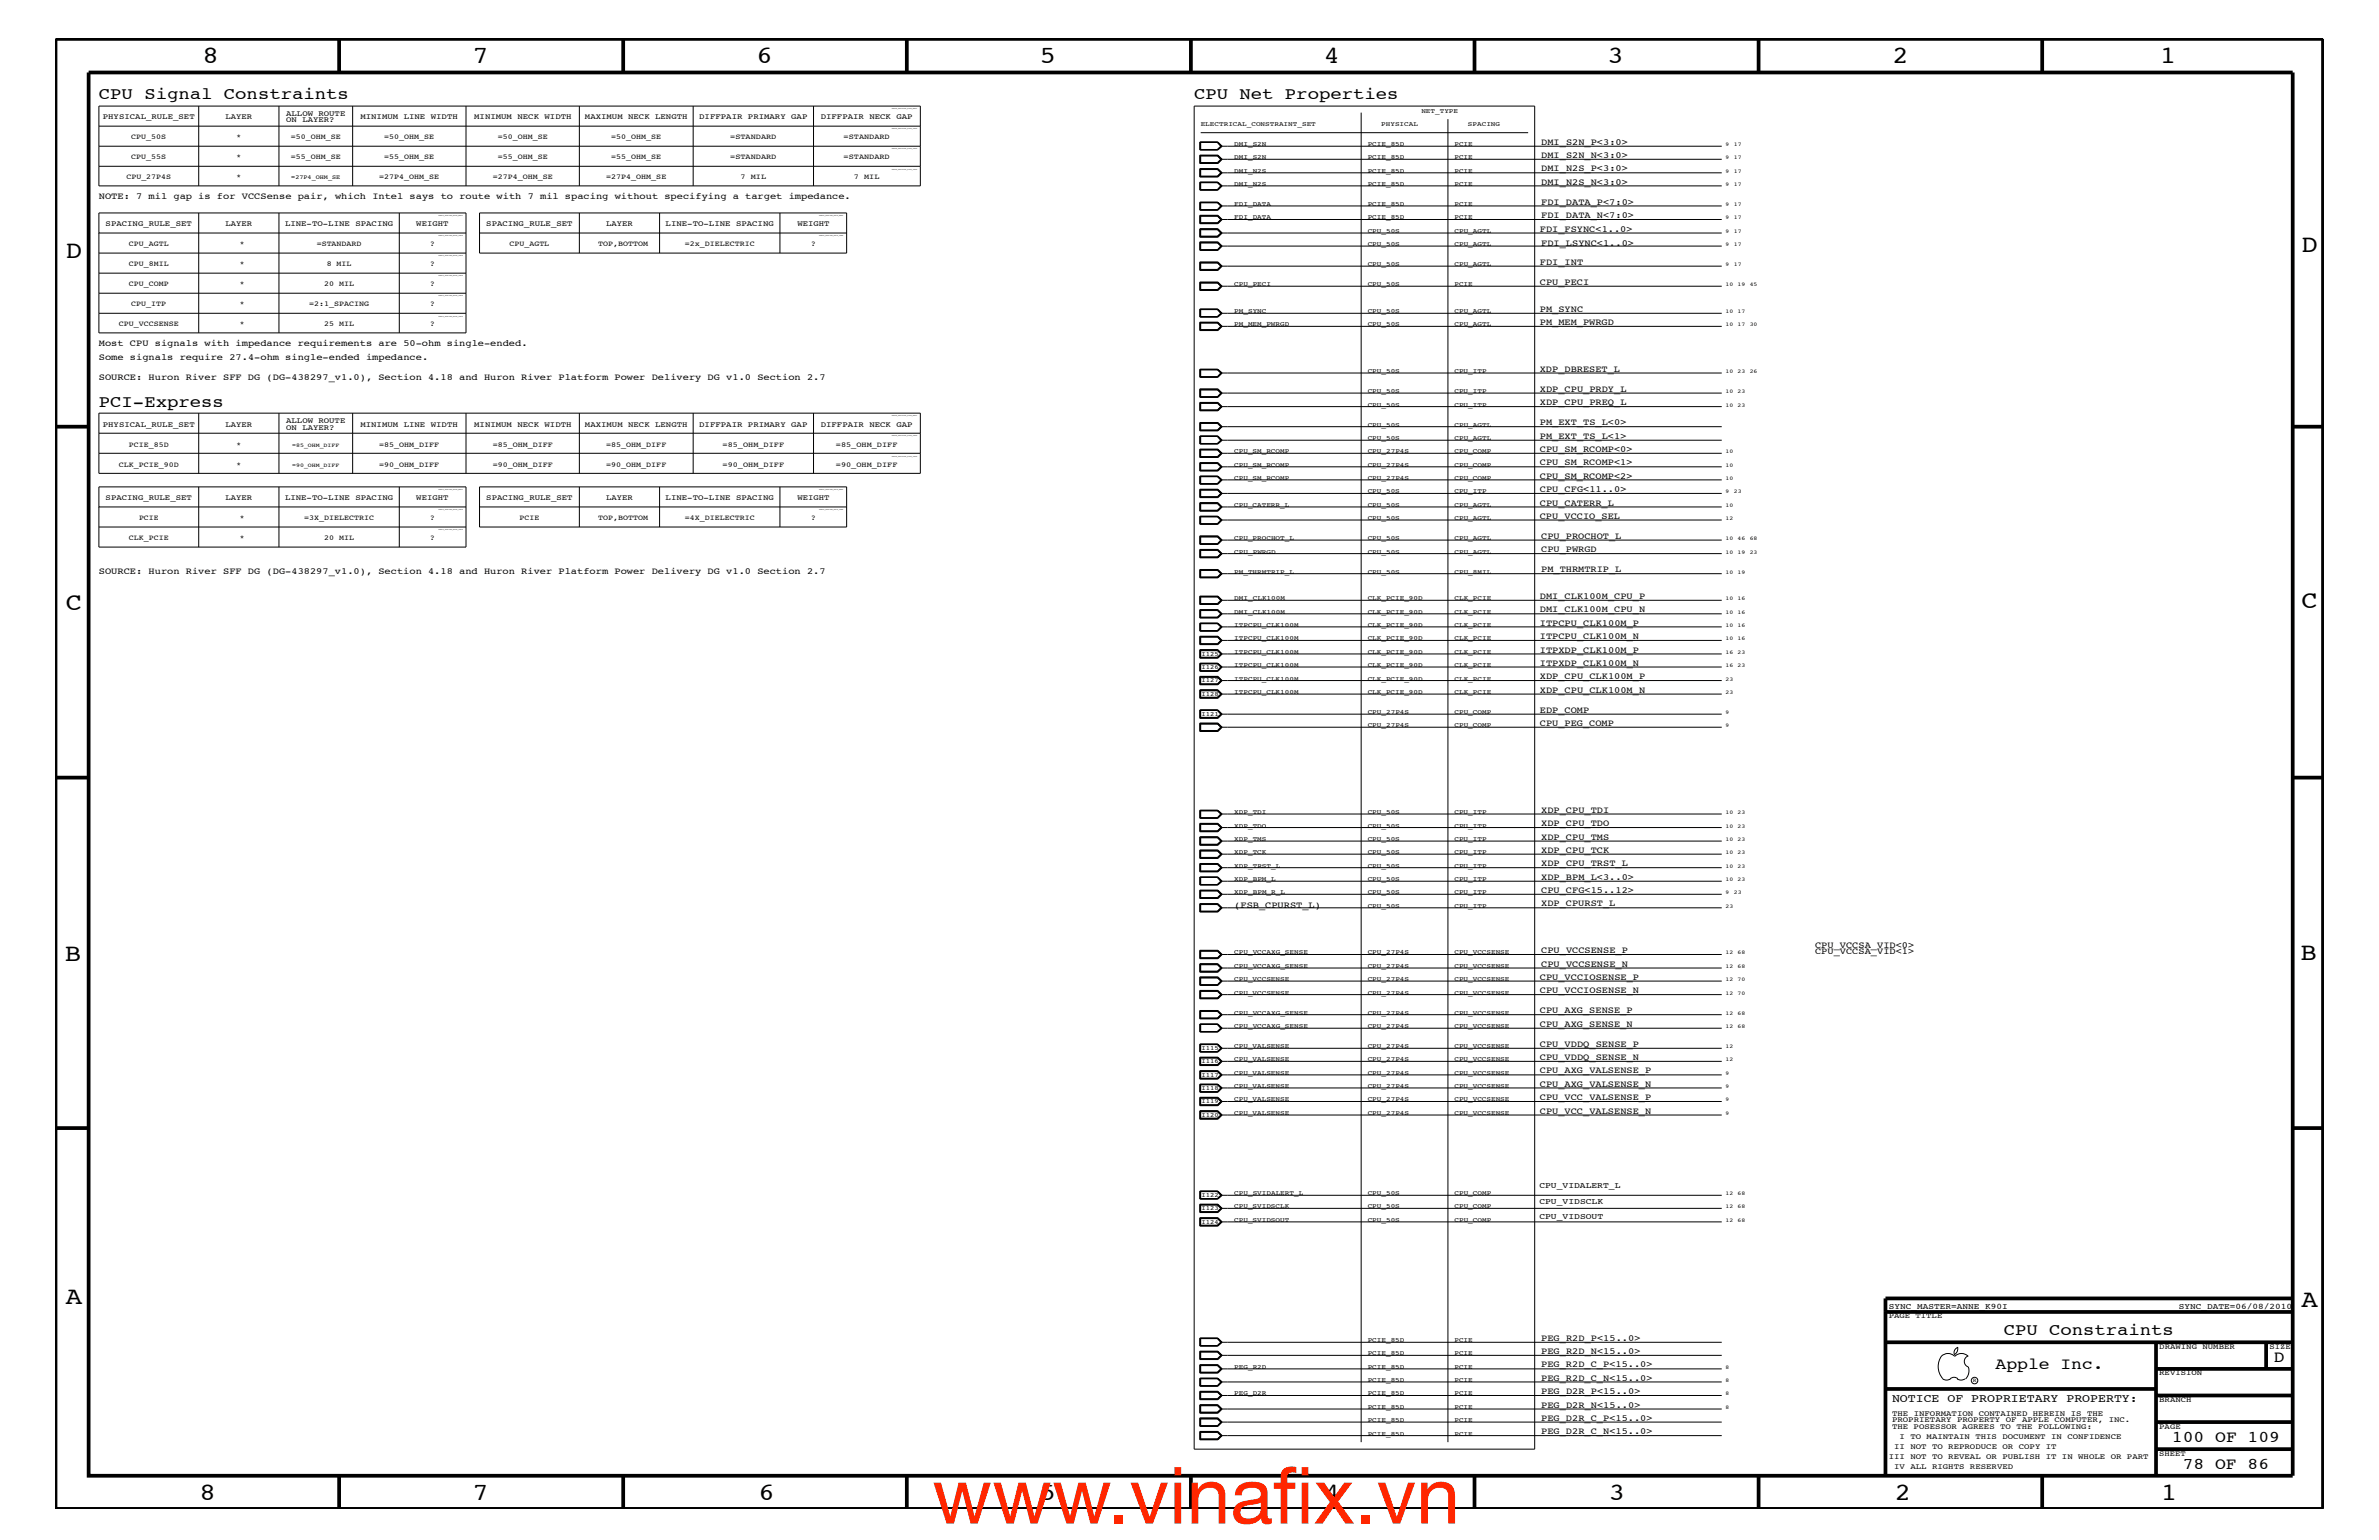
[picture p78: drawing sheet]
<svg xmlns="http://www.w3.org/2000/svg" width="432mm" height="279mm" viewBox="0 0 432 279" stroke-linecap="round" stroke-linejoin="round" font-family="sans-serif">
<defs><g id="words">
<g font-size="14.1" fill="#ff2600">
<text x="169.2" y="276.4">www.vinaf</text>
<text x="231" y="276.4">ix.vn</text>
</g>
<g font-size="4.5">
<text x="36.7" y="11.5">8</text>
<text x="85.8" y="11.5">7</text>
<text x="137.3" y="11.5">6</text>
<text x="188.7" y="11.5">5</text>
<text x="240.3" y="11.5">4</text>
<text x="291.8" y="11.5">3</text>
<text x="343.5" y="11.5">2</text>
<text x="392" y="11.5">1</text>
<text x="11.9" y="46.8">D</text>
<text x="417.7" y="45.7">D</text>
<text x="11.9" y="110.6">C</text>
<text x="417.7" y="110.3">C</text>
<text x="11.8" y="174.3">B</text>
<text x="417.6" y="174.2">B</text>
<text x="11.9" y="236.7">A</text>
<text x="417.7" y="237.1">A</text>
<text x="36.2" y="272.1">8</text>
<text x="85.8" y="272.1">7</text>
<text x="137.7" y="272.1">6</text>
<text x="188.7" y="272.1">5</text>
<text x="240.4" y="272.1">4</text>
<text x="292" y="272.1">3</text>
<text x="343.9" y="272.1">2</text>
<text x="392.2" y="272.1">1</text>
</g>
<g font-size="3">
<text x="17.9" y="18">CPU Signal Constraints</text>
<text x="216.7" y="18">CPU Net Properties</text>
<text x="17.9" y="73.8">PCI-Express</text>
<text x="363.7" y="242.3">CPU Constraints</text>
<text x="362.2" y="248.4">Apple Inc.</text>
<text x="412.7" y="247.1">D</text>
<text x="394.2" y="261.6">100 OF 109</text>
<text x="396.2" y="266.6">78 OF 86</text>
</g>
<text font-size="2.1" x="343.4" y="254.4">NOTICE OF PROPRIETARY PROPERTY:</text>
<g font-size="1.7">
<text x="279.7" y="28.6">DMI_S2N_N&lt;3:0&gt;</text>
<text x="279.7" y="26.3">DMI_S2N_P&lt;3:0&gt;</text>
<text x="279.7" y="33.6">DMI_N2S_N&lt;3:0&gt;</text>
<text x="279.7" y="31.1">DMI_N2S_P&lt;3:0&gt;</text>
<text x="17.9" y="36.2">NOTE: 7 mil gap is for VCCSense pair, which Intel says to route with 7 mil spacing without specifying a target impedance.</text>
<text x="279.7" y="37.2">FDI_DATA_P&lt;7:0&gt;</text>
<text x="279.7" y="39.6">FDI_DATA_N&lt;7:0&gt;</text>
<text x="279.5" y="42">FDI_FSYNC&lt;1..0&gt;</text>
<text x="279.7" y="44.6">FDI_LSYNC&lt;1..0&gt;</text>
<text x="279.5" y="51.7">CPU_PECI</text>
<text x="279.5" y="48">FDI_INT</text>
<text x="279.5" y="59">PM_MEM_PWRGD</text>
<text x="279.5" y="56.6">PM_SYNC</text>
<text x="17.9" y="62.9">Most CPU signals with impedance requirements are 50-ohm single-ended.</text>
<text x="17.9" y="65.3">Some signals require 27.4-ohm single-ended impedance.</text>
<text x="17.9" y="68.9">SOURCE: Huron River SFF DG (DG-438297_v1.0), Section 4.18 and Huron River Platform Power Delivery DG v1.0 Section 2.7</text>
<text x="279.5" y="71.1">XDP_CPU_PRDY_L</text>
<text x="279.5" y="67.5">XDP_DBRESET_L</text>
<text x="279.5" y="77.2">PM_EXT_TS_L&lt;0&gt;</text>
<text x="279.5" y="73.5">XDP_CPU_PREQ_L</text>
<text x="279.5" y="79.6">PM_EXT_TS_L&lt;1&gt;</text>
<text x="279.5" y="82">CPU_SM_RCOMP&lt;0&gt;</text>
<text x="279.5" y="89.3">CPU_CFG&lt;11..0&gt;</text>
<text x="279.5" y="86.9">CPU_SM_RCOMP&lt;2&gt;</text>
<text x="279.5" y="84.4">CPU_SM_RCOMP&lt;1&gt;</text>
<text x="279.5" y="94.2">CPU_VCCIO_SEL</text>
<text x="279.5" y="91.7">CPU_CATERR_L</text>
<text x="279.7" y="97.7">CPU_PROCHOT_L</text>
<text x="279.7" y="100.2">CPU_PWRGD</text>
<text x="17.9" y="104.1">SOURCE: Huron River SFF DG (DG-438297_v1.0), Section 4.18 and Huron River Platform Power Delivery DG v1.0 Section 2.7</text>
<text x="279.7" y="103.8">PM_THRMTRIP_L</text>
<text x="279.5" y="113.6">ITPCPU_CLK100M_P</text>
<text x="279.5" y="111.1">DMI_CLK100M_CPU_N</text>
<text x="279.5" y="108.7">DMI_CLK100M_CPU_P</text>
<text x="279.5" y="118.4">ITPXDP_CLK100M_P</text>
<text x="279.5" y="115.9">ITPCPU_CLK100M_N</text>
<text x="279.5" y="123.2">XDP_CPU_CLK100M_P</text>
<text x="279.5" y="120.8">ITPXDP_CLK100M_N</text>
<text x="279.5" y="125.7">XDP_CPU_CLK100M_N</text>
<text x="279.5" y="131.7">CPU_PEG_COMP</text>
<text x="279.5" y="129.3">EDP_COMP</text>
<text x="279.7" y="149.9">XDP_CPU_TDO</text>
<text x="279.7" y="147.5">XDP_CPU_TDI</text>
<text x="279.7" y="154.7">XDP_CPU_TCK</text>
<text x="279.7" y="152.3">XDP_CPU_TMS</text>
<text x="279.7" y="159.6">XDP_BPM_L&lt;3..0&gt;</text>
<text x="279.7" y="157.2">XDP_CPU_TRST_L</text>
<text x="279.7" y="162">CPU_CFG&lt;15..12&gt;</text>
<text x="224" y="164.7">(FSB_CPURST_L)</text>
<text x="279.7" y="164.5">XDP_CPURST_L</text>
<text x="279.7" y="172.9">CPU_VCCSENSE_P</text>
<text x="329.4" y="172">CPU_VCCSA_VID&lt;0&gt;</text>
<text x="329.4" y="173.2">CPU_VCCSA_VID&lt;1&gt;</text>
<text x="279.5" y="177.7">CPU_VCCIOSENSE_P</text>
<text x="279.7" y="175.4">CPU_VCCSENSE_N</text>
<text x="279.5" y="180.2">CPU_VCCIOSENSE_N</text>
<text x="279.5" y="183.8">CPU_AXG_SENSE_P</text>
<text x="279.5" y="186.3">CPU_AXG_SENSE_N</text>
<text x="279.5" y="189.9">CPU_VDDQ_SENSE_P</text>
<text x="279.5" y="192.3">CPU_VDDQ_SENSE_N</text>
<text x="279.5" y="197.2">CPU_AXG_VALSENSE_N</text>
<text x="279.5" y="194.8">CPU_AXG_VALSENSE_P</text>
<text x="279.5" y="202">CPU_VCC_VALSENSE_N</text>
<text x="279.5" y="199.6">CPU_VCC_VALSENSE_P</text>
<text x="279.7" y="243.3">PEG_R2D_P&lt;15..0&gt;</text>
<text x="279.7" y="245.6">PEG_R2D_N&lt;15..0&gt;</text>
<text x="279.7" y="250.6">PEG_R2D_C_N&lt;15..0&gt;</text>
<text x="279.7" y="248.1">PEG_R2D_C_P&lt;15..0&gt;</text>
<text x="279.7" y="257.8">PEG_D2R_C_P&lt;15..0&gt;</text>
<text x="279.7" y="252.9">PEG_D2R_P&lt;15..0&gt;</text>
<text x="279.7" y="255.4">PEG_D2R_N&lt;15..0&gt;</text>
<text x="279.7" y="260.2">PEG_D2R_C_N&lt;15..0&gt;</text>
</g>
<g font-size="1.5">
<text x="279.4" y="215.6">CPU_VIDALERT_L</text>
<text x="279.4" y="221.2">CPU_VIDSOUT</text>
<text x="279.4" y="218.5">CPU_VIDSCLK</text>
<text x="342.8" y="237.4">SYNC_MASTER=ANNE_K90I</text>
<text x="395.5" y="237.4">SYNC_DATE=06/08/2010</text>
</g>
<g font-size="1.4">
<text x="18.7" y="21.6">PHYSICAL_RULE_SET</text>
<text x="40.9" y="21.6">LAYER</text>
<text x="51.9" y="21">ALLOW ROUTE</text>
<text x="51.9" y="22.2">ON LAYER?</text>
<text x="65.4" y="21.6">MINIMUM LINE WIDTH</text>
<text x="86.1" y="21.6">MINIMUM NECK WIDTH</text>
<text x="106.2" y="21.6">MAXIMUM NECK LENGTH</text>
<text x="126.9" y="21.6">DIFFPAIR PRIMARY GAP</text>
<text x="149" y="21.6">DIFFPAIR NECK GAP</text>
<text x="23.8" y="28.9">CPU_55S</text>
<text x="23.8" y="25.3">CPU_50S</text>
<text x="42.9" y="28.9">*</text>
<text x="42.9" y="25.3">*</text>
<text x="52.8" y="28.9">=55_OHM_SE</text>
<text x="52.8" y="25.3">=50_OHM_SE</text>
<text x="69.7" y="28.9">=55_OHM_SE</text>
<text x="69.7" y="25.3">=50_OHM_SE</text>
<text x="90.4" y="28.9">=55_OHM_SE</text>
<text x="90.4" y="25.3">=50_OHM_SE</text>
<text x="111" y="28.9">=55_OHM_SE</text>
<text x="111" y="25.3">=50_OHM_SE</text>
<text x="132.5" y="28.9">=STANDARD</text>
<text x="132.5" y="25.3">=STANDARD</text>
<text x="153.1" y="28.9">=STANDARD</text>
<text x="153.1" y="25.3">=STANDARD</text>
<text x="22.9" y="32.5">CPU_27P4S</text>
<text x="42.9" y="32.5">*</text>
<text x="68.8" y="32.5">=27P4_OHM_SE</text>
<text x="89.5" y="32.5">=27P4_OHM_SE</text>
<text x="110" y="32.5">=27P4_OHM_SE</text>
<text x="134.4" y="32.5">7 MIL</text>
<text x="155" y="32.5">7 MIL</text>
<text x="19.2" y="41">SPACING_RULE_SET</text>
<text x="40.9" y="41">LAYER</text>
<text x="51.7" y="41">LINE-TO-LINE SPACING</text>
<text x="75.6" y="41">WEIGHT</text>
<text x="88.3" y="41">SPACING_RULE_SET</text>
<text x="110" y="41">LAYER</text>
<text x="120.8" y="41">LINE-TO-LINE SPACING</text>
<text x="144.7" y="41">WEIGHT</text>
<text x="23.4" y="44.6">CPU_AGTL</text>
<text x="43.5" y="44.6">*</text>
<text x="57.5" y="44.6">=STANDARD</text>
<text x="78.1" y="44.6">?</text>
<text x="92.5" y="44.6">CPU_AGTL</text>
<text x="108.6" y="44.6">TOP,BOTTOM</text>
<text x="124.3" y="44.6">=2x_DIELECTRIC</text>
<text x="147.2" y="44.6">?</text>
<text x="23.4" y="51.9">CPU_COMP</text>
<text x="23.4" y="48.3">CPU_8MIL</text>
<text x="43.5" y="51.9">*</text>
<text x="43.5" y="48.3">*</text>
<text x="58.8" y="51.9">20 MIL</text>
<text x="59.3" y="48.3">8 MIL</text>
<text x="78.1" y="51.9">?</text>
<text x="78.1" y="48.3">?</text>
<text x="21.5" y="59.2">CPU_VCCSENSE</text>
<text x="23.8" y="55.6">CPU_ITP</text>
<text x="43.5" y="59.2">*</text>
<text x="43.5" y="55.6">*</text>
<text x="56.1" y="55.6">=2:1_SPACING</text>
<text x="58.8" y="59.2">25 MIL</text>
<text x="78.1" y="59.2">?</text>
<text x="78.1" y="55.6">?</text>
<text x="18.7" y="77.4">PHYSICAL_RULE_SET</text>
<text x="40.9" y="77.4">LAYER</text>
<text x="51.9" y="76.8">ALLOW ROUTE</text>
<text x="65.4" y="77.4">MINIMUM LINE WIDTH</text>
<text x="86.1" y="77.4">MINIMUM NECK WIDTH</text>
<text x="106.2" y="77.4">MAXIMUM NECK LENGTH</text>
<text x="126.9" y="77.4">DIFFPAIR PRIMARY GAP</text>
<text x="149" y="77.4">DIFFPAIR NECK GAP</text>
<text x="23.4" y="81.1">PCIE_85D</text>
<text x="42.9" y="81.1">*</text>
<text x="51.9" y="78">ON LAYER?</text>
<text x="68.8" y="81.1">=85_OHM_DIFF</text>
<text x="89.5" y="81.1">=85_OHM_DIFF</text>
<text x="110" y="81.1">=85_OHM_DIFF</text>
<text x="131.1" y="81.1">=85_OHM_DIFF</text>
<text x="151.7" y="81.1">=85_OHM_DIFF</text>
<text x="21.5" y="84.7">CLK_PCIE_90D</text>
<text x="42.9" y="84.7">*</text>
<text x="68.8" y="84.7">=90_OHM_DIFF</text>
<text x="89.5" y="84.7">=90_OHM_DIFF</text>
<text x="110" y="84.7">=90_OHM_DIFF</text>
<text x="131.1" y="84.7">=90_OHM_DIFF</text>
<text x="151.7" y="84.7">=90_OHM_DIFF</text>
<text x="19.2" y="90.7">SPACING_RULE_SET</text>
<text x="25.2" y="94.3">PCIE</text>
<text x="40.9" y="90.7">LAYER</text>
<text x="43.5" y="94.3">*</text>
<text x="51.7" y="90.7">LINE-TO-LINE SPACING</text>
<text x="55.2" y="94.3">=3X_DIELECTRIC</text>
<text x="75.6" y="90.7">WEIGHT</text>
<text x="78.1" y="94.3">?</text>
<text x="88.3" y="90.7">SPACING_RULE_SET</text>
<text x="94.3" y="94.3">PCIE</text>
<text x="108.6" y="94.3">TOP,BOTTOM</text>
<text x="110" y="90.7">LAYER</text>
<text x="120.8" y="90.7">LINE-TO-LINE SPACING</text>
<text x="124.3" y="94.3">=4X_DIELECTRIC</text>
<text x="144.7" y="90.7">WEIGHT</text>
<text x="147.2" y="94.3">?</text>
<text x="23.4" y="98">CLK_PCIE</text>
<text x="43.5" y="98">*</text>
<text x="58.8" y="98">20 MIL</text>
<text x="78.1" y="98">?</text>
<text x="342.8" y="239.2">PAGE TITLE</text>
<text x="391.9" y="244.7">DRAWING NUMBER</text>
<text x="411.9" y="244.7">SIZE</text>
<text x="391.9" y="249.5">REVISION</text>
<text x="343.4" y="256.8">THE INFORMATION CONTAINED HEREIN IS THE</text>
<text x="391.9" y="254.4">BRANCH</text>
<text x="343.4" y="259.3">THE POSESSOR AGREES TO THE FOLLOWING:</text>
<text x="343.4" y="258">PROPRIETARY PROPERTY OF APPLE COMPUTER, INC.</text>
<text x="343.8" y="262.9">II NOT TO REPRODUCE OR COPY IT</text>
<text x="344.8" y="261.1">I TO MAINTAIN THIS DOCUMENT IN CONFIDENCE</text>
<text x="391.9" y="259.3">PAGE</text>
<text x="342.8" y="264.7">III NOT TO REVEAL OR PUBLISH IT IN WHOLE OR PART</text>
<text x="343.8" y="266.6">IV ALL RIGHTS RESERVED</text>
<text x="391.9" y="264.1">SHEET</text>
</g>
<g font-size="1.2">
<text x="217.9" y="22.9">ELECTRICAL_CONSTRAINT_SET</text>
<text x="250.7" y="22.9">PHYSICAL</text>
<text x="258" y="20.4">NET_TYPE</text>
<text x="266.4" y="22.9">SPACING</text>
<text x="224" y="28.9">DMI_S2N</text>
<text x="224" y="26.5">DMI_S2N</text>
<text x="248.2" y="28.9">PCIE_85D</text>
<text x="248.2" y="26.5">PCIE_85D</text>
<text x="264" y="28.9">PCIE</text>
<text x="264" y="26.5">PCIE</text>
<text x="224" y="33.7">DMI_N2S</text>
<text x="224" y="31.4">DMI_N2S</text>
<text x="248.2" y="33.7">PCIE_85D</text>
<text x="248.2" y="31.4">PCIE_85D</text>
<text x="264" y="33.7">PCIE</text>
<text x="264" y="31.4">PCIE</text>
<text x="224" y="37.4">FDI_DATA</text>
<text x="224" y="39.8">FDI_DATA</text>
<text x="248.2" y="37.4">PCIE_85D</text>
<text x="248.2" y="39.8">PCIE_85D</text>
<text x="264" y="37.4">PCIE</text>
<text x="264" y="39.8">PCIE</text>
<text x="248.2" y="44.6">CPU_50S</text>
<text x="248.2" y="42.3">CPU_50S</text>
<text x="264" y="44.6">CPU_AGTL</text>
<text x="264" y="42.3">CPU_AGTL</text>
<text x="224" y="51.9">CPU_PECI</text>
<text x="248.2" y="51.9">CPU_50S</text>
<text x="248.2" y="48.3">CPU_50S</text>
<text x="264" y="51.9">PCIE</text>
<text x="264" y="48.3">CPU_AGTL</text>
<text x="224" y="56.8">PM_SYNC</text>
<text x="224" y="59.2">PM_MEM_PWRGD</text>
<text x="248.2" y="59.2">CPU_50S</text>
<text x="248.2" y="56.8">CPU_50S</text>
<text x="264" y="59.2">CPU_AGTL</text>
<text x="264" y="56.8">CPU_AGTL</text>
<text x="248.2" y="67.7">CPU_50S</text>
<text x="248.2" y="71.3">CPU_50S</text>
<text x="264" y="67.7">CPU_ITP</text>
<text x="264" y="71.3">CPU_ITP</text>
<text x="248.2" y="77.4">CPU_50S</text>
<text x="248.2" y="73.8">CPU_50S</text>
<text x="264" y="77.4">CPU_AGTL</text>
<text x="264" y="73.8">CPU_ITP</text>
<text x="224" y="82.2">CPU_SM_RCOMP</text>
<text x="248.2" y="79.9">CPU_50S</text>
<text x="248.2" y="82.2">CPU_27P4S</text>
<text x="264" y="79.9">CPU_AGTL</text>
<text x="264" y="82.2">CPU_COMP</text>
<text x="224" y="87.1">CPU_SM_RCOMP</text>
<text x="224" y="84.7">CPU_SM_RCOMP</text>
<text x="248.2" y="89.5">CPU_50S</text>
<text x="248.2" y="87.1">CPU_27P4S</text>
<text x="248.2" y="84.7">CPU_27P4S</text>
<text x="264" y="89.5">CPU_ITP</text>
<text x="264" y="87.1">CPU_COMP</text>
<text x="264" y="84.7">CPU_COMP</text>
<text x="224" y="92">CPU_CATERR_L</text>
<text x="248.2" y="94.3">CPU_50S</text>
<text x="248.2" y="92">CPU_50S</text>
<text x="264" y="94.3">CPU_AGTL</text>
<text x="264" y="92">CPU_AGTL</text>
<text x="224" y="98">CPU_PROCHOT_L</text>
<text x="224" y="100.4">CPU_PWRGD</text>
<text x="248.2" y="98">CPU_50S</text>
<text x="248.2" y="100.4">CPU_50S</text>
<text x="264" y="98">CPU_AGTL</text>
<text x="264" y="100.4">CPU_AGTL</text>
<text x="224" y="104.1">PM_THRMTRIP_L</text>
<text x="248.2" y="104.1">CPU_50S</text>
<text x="264" y="104.1">CPU_8MIL</text>
<text x="224" y="113.7">ITPCPU_CLK100M</text>
<text x="224" y="111.4">DMI_CLK100M</text>
<text x="224" y="108.9">DMI_CLK100M</text>
<text x="248.2" y="113.7">CLK_PCIE_90D</text>
<text x="248.2" y="111.4">CLK_PCIE_90D</text>
<text x="248.2" y="108.9">CLK_PCIE_90D</text>
<text x="264" y="113.7">CLK_PCIE</text>
<text x="264" y="111.4">CLK_PCIE</text>
<text x="264" y="108.9">CLK_PCIE</text>
<text x="218.1" y="119">I125</text>
<text x="224" y="118.6">ITPCPU_CLK100M</text>
<text x="224" y="116.2">ITPCPU_CLK100M</text>
<text x="248.2" y="118.6">CLK_PCIE_90D</text>
<text x="248.2" y="116.2">CLK_PCIE_90D</text>
<text x="264" y="118.6">CLK_PCIE</text>
<text x="264" y="116.2">CLK_PCIE</text>
<text x="218.1" y="121.4">I126</text>
<text x="218.1" y="123.8">I127</text>
<text x="224" y="123.5">ITPCPU_CLK100M</text>
<text x="224" y="121">ITPCPU_CLK100M</text>
<text x="224" y="125.9">ITPCPU_CLK100M</text>
<text x="248.2" y="123.5">CLK_PCIE_90D</text>
<text x="248.2" y="121">CLK_PCIE_90D</text>
<text x="248.2" y="125.9">CLK_PCIE_90D</text>
<text x="264" y="123.5">CLK_PCIE</text>
<text x="264" y="121">CLK_PCIE</text>
<text x="264" y="125.9">CLK_PCIE</text>
<text x="218.1" y="129.9">I121</text>
<text x="218.1" y="126.3">I128</text>
<text x="248.2" y="131.9">CPU_27P4S</text>
<text x="248.2" y="129.6">CPU_27P4S</text>
<text x="264" y="129.6">CPU_COMP</text>
<text x="264" y="131.9">CPU_COMP</text>
<text x="224" y="147.7">XDP_TDI</text>
<text x="248.2" y="147.7">CPU_50S</text>
<text x="264" y="147.7">CPU_ITP</text>
<text x="224" y="150.1">XDP_TDO</text>
<text x="224" y="155">XDP_TCK</text>
<text x="224" y="152.6">XDP_TMS</text>
<text x="248.2" y="150.1">CPU_50S</text>
<text x="248.2" y="155">CPU_50S</text>
<text x="248.2" y="152.6">CPU_50S</text>
<text x="264" y="155">CPU_ITP</text>
<text x="264" y="150.1">CPU_ITP</text>
<text x="264" y="152.6">CPU_ITP</text>
<text x="224" y="159.9">XDP_BPM_L</text>
<text x="224" y="157.4">XDP_TRST_L</text>
<text x="248.2" y="159.9">CPU_50S</text>
<text x="248.2" y="157.4">CPU_50S</text>
<text x="264" y="159.9">CPU_ITP</text>
<text x="264" y="157.4">CPU_ITP</text>
<text x="224" y="162.2">XDP_BPM_R_L</text>
<text x="248.2" y="162.2">CPU_50S</text>
<text x="248.2" y="164.7">CPU_50S</text>
<text x="264" y="164.7">CPU_ITP</text>
<text x="264" y="162.2">CPU_ITP</text>
<text x="224" y="173.2">CPU_VCCAXG_SENSE</text>
<text x="248.2" y="173.2">CPU_27P4S</text>
<text x="264" y="173.2">CPU_VCCSENSE</text>
<text x="224" y="175.6">CPU_VCCAXG_SENSE</text>
<text x="224" y="178">CPU_VCCSENSE</text>
<text x="248.2" y="175.6">CPU_27P4S</text>
<text x="248.2" y="178">CPU_27P4S</text>
<text x="264" y="175.6">CPU_VCCSENSE</text>
<text x="264" y="178">CPU_VCCSENSE</text>
<text x="224" y="180.5">CPU_VCCSENSE</text>
<text x="224" y="184.1">CPU_VCCAXG_SENSE</text>
<text x="248.2" y="180.5">CPU_27P4S</text>
<text x="248.2" y="184.1">CPU_27P4S</text>
<text x="264" y="180.5">CPU_VCCSENSE</text>
<text x="264" y="184.1">CPU_VCCSENSE</text>
<text x="218.1" y="190.5">I115</text>
<text x="224" y="186.5">CPU_VCCAXG_SENSE</text>
<text x="224" y="190.2">CPU_VALSENSE</text>
<text x="248.2" y="186.5">CPU_27P4S</text>
<text x="248.2" y="190.2">CPU_27P4S</text>
<text x="264" y="186.5">CPU_VCCSENSE</text>
<text x="264" y="190.2">CPU_VCCSENSE</text>
<text x="218.1" y="192.9">I116</text>
<text x="218.1" y="195.4">I117</text>
<text x="218.1" y="197.8">I118</text>
<text x="224" y="197.4">CPU_VALSENSE</text>
<text x="224" y="195">CPU_VALSENSE</text>
<text x="224" y="192.6">CPU_VALSENSE</text>
<text x="248.2" y="192.6">CPU_27P4S</text>
<text x="248.2" y="197.4">CPU_27P4S</text>
<text x="248.2" y="195">CPU_27P4S</text>
<text x="264" y="192.6">CPU_VCCSENSE</text>
<text x="264" y="197.4">CPU_VCCSENSE</text>
<text x="264" y="195">CPU_VCCSENSE</text>
<text x="218.1" y="200.2">I119</text>
<text x="218.1" y="202.6">I120</text>
<text x="224" y="202.3">CPU_VALSENSE</text>
<text x="224" y="199.8">CPU_VALSENSE</text>
<text x="248.2" y="202.3">CPU_27P4S</text>
<text x="248.2" y="199.8">CPU_27P4S</text>
<text x="264" y="202.3">CPU_VCCSENSE</text>
<text x="264" y="199.8">CPU_VCCSENSE</text>
<text x="218.1" y="217.2">I122</text>
<text x="218.1" y="219.6">I123</text>
<text x="224" y="221.7">CPU_SVIDSOUT</text>
<text x="224" y="219.2">CPU_SVIDSCLK</text>
<text x="224" y="216.9">CPU_SVIDALERT_L</text>
<text x="248.2" y="221.7">CPU_50S</text>
<text x="248.2" y="219.2">CPU_50S</text>
<text x="248.2" y="216.9">CPU_50S</text>
<text x="264" y="221.7">CPU_COMP</text>
<text x="264" y="219.2">CPU_COMP</text>
<text x="264" y="216.9">CPU_COMP</text>
<text x="218.1" y="222">I124</text>
<text x="248.2" y="243.5">PCIE_85D</text>
<text x="248.2" y="245.9">PCIE_85D</text>
<text x="264" y="243.5">PCIE</text>
<text x="264" y="245.9">PCIE</text>
<text x="224" y="248.4">PEG_R2D</text>
<text x="248.2" y="250.7">PCIE_85D</text>
<text x="248.2" y="248.4">PCIE_85D</text>
<text x="264" y="250.7">PCIE</text>
<text x="264" y="248.4">PCIE</text>
<text x="224" y="253.2">PEG_D2R</text>
<text x="248.2" y="253.2">PCIE_85D</text>
<text x="248.2" y="255.6">PCIE_85D</text>
<text x="264" y="253.2">PCIE</text>
<text x="264" y="255.6">PCIE</text>
<text x="248.2" y="260.5">PCIE_85D</text>
<text x="248.2" y="258">PCIE_85D</text>
<text x="264" y="260.5">PCIE</text>
<text x="264" y="258">PCIE</text>
</g>
<text font-size="1.1" x="52.9" y="32.5">=27P4_OHM_SE</text>
<g font-size="1">
<text x="313.2" y="28.9">9</text>
<text x="313.2" y="26.5">9</text>
<text x="314.7" y="28.9">17</text>
<text x="314.7" y="26.5">17</text>
<text x="313.2" y="33.7">9</text>
<text x="313.2" y="31.4">9</text>
<text x="314.7" y="33.7">17</text>
<text x="314.7" y="31.4">17</text>
<text x="313.2" y="37.4">9</text>
<text x="313.2" y="39.8">9</text>
<text x="314.7" y="37.4">17</text>
<text x="314.7" y="39.8">17</text>
<text x="313.2" y="44.6">9</text>
<text x="313.2" y="42.3">9</text>
<text x="314.7" y="44.6">17</text>
<text x="314.7" y="42.3">17</text>
<text x="313.2" y="51.9">10</text>
<text x="313.2" y="48.3">9</text>
<text x="314.7" y="48.3">17</text>
<text x="315.4" y="51.9">19</text>
<text x="317.6" y="51.9">45</text>
<text x="313.2" y="59.2">10</text>
<text x="313.2" y="56.8">10</text>
<text x="315.4" y="59.2">17</text>
<text x="315.4" y="56.8">17</text>
<text x="317.6" y="59.2">30</text>
<text x="313.2" y="71.3">10</text>
<text x="313.2" y="67.7">10</text>
<text x="315.4" y="71.3">23</text>
<text x="315.4" y="67.7">23</text>
<text x="317.6" y="67.7">26</text>
<text x="313.2" y="73.8">10</text>
<text x="315.4" y="73.8">23</text>
<text x="53" y="81.1">=85_OHM_DIFF</text>
<text x="313.2" y="82.2">10</text>
<text x="53" y="84.7">=90_OHM_DIFF</text>
<text x="313.2" y="89.5">9</text>
<text x="313.2" y="87.1">10</text>
<text x="313.2" y="84.7">10</text>
<text x="314.7" y="89.5">23</text>
<text x="313.2" y="94.3">12</text>
<text x="313.2" y="92">10</text>
<text x="313.2" y="98">10</text>
<text x="313.2" y="100.4">10</text>
<text x="315.4" y="98">46</text>
<text x="315.4" y="100.4">19</text>
<text x="317.6" y="98">68</text>
<text x="317.6" y="100.4">23</text>
<text x="313.2" y="104.1">10</text>
<text x="315.4" y="104.1">19</text>
<text x="313.2" y="113.7">10</text>
<text x="313.2" y="111.4">10</text>
<text x="313.2" y="108.9">10</text>
<text x="315.4" y="113.7">16</text>
<text x="315.4" y="111.4">16</text>
<text x="315.4" y="108.9">16</text>
<text x="313.2" y="118.6">16</text>
<text x="313.2" y="116.2">10</text>
<text x="315.4" y="118.6">23</text>
<text x="315.4" y="116.2">16</text>
<text x="313.2" y="123.5">23</text>
<text x="313.2" y="121">16</text>
<text x="313.2" y="125.9">23</text>
<text x="315.4" y="121">23</text>
<text x="313.2" y="131.9">9</text>
<text x="313.2" y="129.6">9</text>
<text x="313.2" y="147.7">10</text>
<text x="315.4" y="147.7">23</text>
<text x="313.2" y="150.1">10</text>
<text x="313.2" y="155">10</text>
<text x="313.2" y="152.6">10</text>
<text x="315.4" y="150.1">23</text>
<text x="315.4" y="155">23</text>
<text x="315.4" y="152.6">23</text>
<text x="313.2" y="159.9">10</text>
<text x="313.2" y="157.4">10</text>
<text x="315.4" y="159.9">23</text>
<text x="315.4" y="157.4">23</text>
<text x="313.2" y="162.2">9</text>
<text x="313.2" y="164.7">23</text>
<text x="314.7" y="162.2">23</text>
<text x="313.2" y="173.2">12</text>
<text x="315.4" y="173.2">68</text>
<text x="313.2" y="175.6">12</text>
<text x="313.2" y="178">12</text>
<text x="315.4" y="175.6">68</text>
<text x="315.4" y="178">70</text>
<text x="313.2" y="180.5">12</text>
<text x="313.2" y="184.1">12</text>
<text x="315.4" y="180.5">70</text>
<text x="315.4" y="184.1">68</text>
<text x="313.2" y="186.5">12</text>
<text x="313.2" y="190.2">12</text>
<text x="315.4" y="186.5">68</text>
<text x="313.2" y="192.6">12</text>
<text x="313.2" y="197.4">9</text>
<text x="313.2" y="195">9</text>
<text x="313.2" y="202.3">9</text>
<text x="313.2" y="199.8">9</text>
<text x="313.2" y="221.7">12</text>
<text x="313.2" y="219.2">12</text>
<text x="313.2" y="216.9">12</text>
<text x="315.4" y="221.7">68</text>
<text x="315.4" y="219.2">68</text>
<text x="315.4" y="216.9">68</text>
<text x="313.2" y="250.7">8</text>
<text x="313.2" y="248.4">8</text>
<text x="358.1" y="250.7">R</text>
<text x="313.2" y="253.2">8</text>
<text x="313.2" y="255.6">8</text>
</g>
<g font-size=".3">
<text x="161.9" y="19.8">TABLE_PHYSICAL_RULE_HEAD</text>
<text x="161.9" y="23.5">TABLE_PHYSICAL_RULE_ITEM</text>
<text x="161.9" y="27.1">TABLE_PHYSICAL_RULE_ITEM</text>
<text x="161.9" y="30.8">TABLE_PHYSICAL_RULE_ITEM</text>
<text x="79.6" y="39.2">TABLE_SPACING_RULE_HEAD</text>
<text x="148.7" y="39.2">TABLE_SPACING_RULE_HEAD</text>
<text x="79.6" y="46.5">TABLE_SPACING_RULE_ITEM</text>
<text x="79.6" y="42.9">TABLE_SPACING_RULE_ITEM</text>
<text x="148.7" y="42.9">TABLE_SPACING_RULE_ITEM</text>
<text x="79.6" y="53.8">TABLE_SPACING_RULE_ITEM</text>
<text x="79.6" y="50.2">TABLE_SPACING_RULE_ITEM</text>
<text x="79.6" y="57.4">TABLE_SPACING_RULE_ITEM</text>
<text x="161.9" y="75.6">TABLE_PHYSICAL_RULE_HEAD</text>
<text x="161.9" y="82.8">TABLE_PHYSICAL_RULE_ITEM</text>
<text x="161.9" y="79.2">TABLE_PHYSICAL_RULE_ITEM</text>
<text x="79.6" y="88.9">TABLE_SPACING_RULE_HEAD</text>
<text x="148.7" y="88.9">TABLE_SPACING_RULE_HEAD</text>
<text x="79.6" y="92.6">TABLE_SPACING_RULE_ITEM</text>
<text x="148.7" y="92.6">TABLE_SPACING_RULE_ITEM</text>
<text x="79.6" y="96.2">TABLE_SPACING_RULE_ITEM</text>
</g>
</g></defs>
<g fill="none" stroke="#000" stroke-width=".18">
<path d="M17.9 19.2h149.1v14.5h-149.1zM36.1 19.2v14.5M50.6 19.2v14.5M64 19.2v14.5M84.6 19.2v14.5M105.2 19.2v14.5M125.8 19.2v14.5M147.7 19.2v14.5M216.7 19.2h61.9v243.7h-61.9zM17.9 26.5h149.1M17.9 22.9h149.1M17.9 30.2h149.1"/>
<path d="M36.1 38.6v21.8M50.6 38.6v21.8M72.5 38.6v21.8M105.2 38.6v7.3M119.7 38.6v7.3M141.6 38.6v7.3M217.8 25.8h3.3l.7 .7-.7 .7h-3.3zM217.8 28.1h3.3l.7 .8-.7 .8h-3.3zM217.8 30.6h3.3l.7 .8-.7 .7h-3.3zM217.8 33h3.3l.7 .7-.7 .8h-3.3zM217.8 36.7h3.3l.7 .7-.7 .7h-3.3zM217.8 39.1h3.3l.7 .7-.7 .8h-3.3z"/>
<path d="M217.8 25.8v1.4M217.8 33v1.5M217.8 36.7v1.4M217.8 27.1h3.2M217.8 25.9h3.2M217.8 34.4h3.2M217.8 33.1h3.2M217.8 38h3.2M217.8 36.8h3.2M217.9 25.9v1.2M217.9 28.3h3.1l.6 .6-.6 .6h-3.1zM217.9 30.8h3.1l.6 .6-.6 .5h-3.1z"/>
<path d="M217.9 33.1v1.3M217.9 36.8v1.2M217.9 39.2h3.1l.6 .6-.6 .6h-3.1zM217.9 24.1h59.5M221 28.2h-3.2v1.5M221 30.7h-3.2v1.3h3.2M221 39.1h-3.2v1.4h3.2M221 25.9l.7 .6-.7 .6M221 25.8l.7 .7-.7 .7M221 25.9l.6 .6M221 28.2l.7 .7-.7 .7h-3.2M221 28.2l.7 .7-.7 .8"/>
<path d="M221 30.7l.7 .7-.7 .6M221 33.1l.7 .6-.7 .7M221 33l.7 .7-.7 .8M221 33.1l.6 .6M221 36.8l.7 .6-.7 .6M221 36.7l.7 .7-.7 .7M221 36.8l.6 .6M221 39.1l.7 .7-.7 .7M221.6 26.5l-.6 .6M221.6 26.5h90.9M221.6 28.9h90.9M221.6 31.4h90.9"/>
<path d="M221.6 33.7l-.6 .7M221.6 33.7h90.9M221.6 37.4l-.6 .6M221.6 37.4h90.9M221.6 39.8h90.9M247.1 20.4v241.2M262.8 21.6v240M17.9 42.3v18.1h66.7v-21.8h-66.7v3.7h66.7M17.9 56.8h66.7M17.9 49.6h66.7M17.9 45.9h66.7M17.9 53.2h66.7"/>
<path d="M87 42.3v3.6h66.7v-7.3h-66.7v3.7h66.7M217.8 41.5h3.3l.7 .8-.7 .7h-3.3zM217.8 43.9h3.3l.7 .7-.7 .8h-3.3zM217.8 47.5h3.3l.7 .8-.7 .8h-3.3zM217.8 51.2h3.3l.7 .7-.7 .8h-3.3zM217.8 56.1h3.3l.7 .7-.7 .7h-3.3zM217.8 58.4h3.3l.7 .8-.7 .8h-3.3zM217.8 41.5v1.5h3.2l.7-.7-.7-.8M217.8 45.4v-1.4h3.2l.7 .6-.7 .8M217.8 49.1v-1.5h3.2l.7 .7-.7 .8M217.8 52.7v-1.4h3.2l.7 .6-.7 .8M217.8 56.1v1.4"/>
<path d="M217.8 42.9h3.2M217.8 41.6h3.2l.7 .7-.7 .6M217.8 45.3h3.2M217.8 44.1h3.2M217.8 47.7h3.2M217.8 51.3h3.2M217.8 57.4h3.2M217.8 56.2h3.2M217.9 44.1v1.2M217.9 47.7v1.2h3.1l.6-.6M217.9 51.3v1.2h3.1l.6-.6M217.9 56.2v1.2"/>
<path d="M217.9 58.6h3.1l.6 .6-.6 .6h-3.1zM221 58.5h-3.2v1.4h3.2M221 44.1l.7 .5-.7 .7M221 44.1l.6 .5M221 47.7l.7 .6-.7 .7h-3.2M221 47.7l.6 .6M221 51.3l.7 .6-.7 .7h-3.2M221 51.3l.6 .6M221 58.5l.7 .7-.7 .7M221 56.2l.7 .6-.7 .6M221 56.1l.7 .7-.7 .7M221 56.2l.6 .6"/>
<path d="M221.6 42.3l-.6-.6h-3.1v1.2M221.6 42.3l-.6 .6M221.6 42.3h90.9M221.6 44.6l-.6 .7M221.6 44.6h90.9M221.6 48.3h90.9M221.6 51.9h90.9M221.6 59.2h90.9M221.6 56.8l-.6 .6M221.6 56.8h90.9M17.9 75h149.1v10.9h-149.1zM17.9 78.6h149.1"/>
<path d="M36.1 75v10.9M50.6 75v10.9M64 75v10.9M84.6 75v10.9M105.2 75v10.9M125.8 75v10.9M147.7 75v10.9M217.8 76.7h3.3l.7 .7-.7 .8h-3.3zM217.8 67h3.3l.7 .7-.7 .7h-3.3zM217.8 70.6h3.3l.7 .7-.7 .8h-3.3zM217.8 73h3.3l.7 .8-.7 .7h-3.3zM217.8 79.1h3.3l.7 .8-.7 .6h-3.3z"/>
<path d="M217.8 67v1.4M217.8 72.1v-1.5h3.2l.7 .7-.7 .8M217.8 79.1v1.4M217.8 79.2h3.2M217.8 68.4h3.2M217.8 67.1h3.2M217.8 72h3.2M217.8 70.7h3.2M217.9 76.8h3.1l.6 .6-.6 .6h-3.1zM217.9 67.1v1.3M217.9 70.7v1.3M217.9 73.2h3.1l.6 .6-.6 .6h-3.1z"/>
<path d="M217.9 79.2v1.3M221 76.7l.7 .7-.7 .7M221 76.7h-3.2v1.4h3.2M221 73.1h-3.2v1.4h3.2M221 79.2l.7 .7-.7 .6M221 79.1l.7 .8-.7 .6M221 79.2l.6 .7M221 67.1l.7 .6-.7 .7M221 67l.7 .7-.7 .7M221 67.1l.6 .6M221 70.7l.7 .6-.7 .7M221 70.7l.6 .6"/>
<path d="M221 73.1l.7 .7-.7 .7M221.6 77.4h90.9M221.6 79.9l-.6 .6M221.6 79.9h90.9M221.6 67.7l-.6 .7M221.6 67.7h90.9M221.6 71.3l-.6 .7M221.6 71.3h90.9M221.6 73.8h90.9M17.9 92v7.3h66.7v-11h-66.7v3.7h66.7M17.9 82.2h149.1M17.9 95.6h66.7"/>
<path d="M36.1 88.3v11M50.6 88.3v11M72.5 88.3v11M87 92v3.6h66.7v-7.3h-66.7v3.7h66.7M105.2 88.3v7.3M119.7 88.3v7.3M141.6 88.3v7.3M217.8 81.5h3.3l.7 .7-.7 .8h-3.3zM217.8 83.9h3.3l.7 .8-.7 .8h-3.3zM217.8 86.4h3.3l.7 .7-.7 .7h-3.3zM217.8 88.8h3.3l.7 .7-.7 .8h-3.3zM217.8 91.2h3.3l.7 .8-.7 .7h-3.3z"/>
<path d="M217.8 93.7h3.3l.7 .6-.7 .8h-3.3zM217.8 97.2h3.3l.7 .8-.7 .7h-3.3zM217.8 99.7h3.3l.7 .7-.7 .8h-3.3zM217.8 86.4v1.4M217.8 91.2v1.5h3.2M217.8 93.7v1.4M217.8 98.7v-1.4h3.2l.7 .7-.7 .7M217.8 80.5h3.2M217.8 98.7h3.2M217.8 97.4h3.2M217.8 87.7h3.2M217.8 86.5h3.2"/>
<path d="M217.8 91.3h3.2l.7 .7-.7 .7M217.8 95h3.2M217.8 93.8h3.2M217.9 81.6h3.1l.6 .6-.6 .6h-3.1zM217.9 84.1h3.1l.6 .6-.6 .6h-3.1zM217.9 86.5v1.2M217.9 88.9h3.1l.6 .6-.6 .6h-3.1zM217.9 91.4h3.1l.6 .6-.6 .6h-3.1zM217.9 93.8v1.2M217.9 97.4v1.3M217.9 99.9h3.1l.6 .5-.6 .6h-3.1zM221 81.6h-3.2v1.4"/>
<path d="M221 84h-3.2v1.4h3.2M221 88.8h-3.2v1.4h3.2M221 99.8h-3.2v1.3h3.2M221 97.4l.7 .6-.7 .7M221 97.4l.6 .6M221 99.8l.7 .6-.7 .7M221 84l.7 .7-.7 .7M221 86.5l.7 .6-.7 .6M221 86.4l.7 .7-.7 .7M221 86.5l.6 .6M221 88.8l.7 .7-.7 .7M221 91.2l.7 .8-.7 .7"/>
<path d="M221 93.8l.7 .5-.7 .7M221 93.7l.7 .6-.7 .8M221 93.8l.6 .5M221 81.6l.7 .6-.7 .7h-3.2M221 81.6l.7 .6-.7 .8M221.6 98l-.6 .7M221.6 98h90.9M221.6 84.7h90.9M221.6 87.1l-.6 .6M221.6 87.1h90.9M221.6 89.5h90.9M221.6 92h90.9"/>
<path d="M221.6 94.3l-.6 .7M221.6 94.3h90.9M221.6 82.2h90.9M217.8 103.3h3.3l.7 .8-.7 .7h-3.3zM217.8 108.1h3.3l.7 .8-.7 .8h-3.3zM217.8 110.6h3.3l.7 .8-.7 .7h-3.3zM217.8 113.1h3.3l.7 .6-.7 .8h-3.3zM217.8 115.4h3.3l.7 .8-.7 .8h-3.3zM217.8 117.9h3.3l.7 .7-.7 .8h-3.3zM217.8 113.1v1.4M217.8 117.9v1.4h3.2M217.8 118h3.2l.7 .6-.7 .7"/>
<path d="M217.8 114.4h3.2M217.8 113.1h3.2M217.9 103.5h3.1l.6 .6-.6 .6h-3.1zM217.9 108.3h3.1l.6 .6-.6 .6h-3.1zM217.9 110.8h3.1l.6 .6-.6 .6h-3.1zM217.9 113.1v1.3M217.9 115.6h3.1l.6 .6-.6 .6h-3.1zM217.9 118.1h3.1l.6 .5-.6 .6h-3.1zM221 103.4h-3.2v1.4h3.2M221 108.2h-3.2v1.5M221 110.7h-3.2v1.3h3.2M221 115.5h-3.2v1.4h3.2"/>
<path d="M221 117.9l.7 .7-.7 .7M221 103.4l.7 .7-.7 .7M221 113.1l.7 .6-.7 .7M221 113.1l.7 .6-.7 .8M221 113.1l.6 .6M221 115.5l.7 .7-.7 .7M221 108.2l.7 .7-.7 .7h-3.2M221 108.2l.7 .7-.7 .8M221 110.7l.7 .7-.7 .6M221.6 118.6h90.9M221.6 100.4h90.9M221.6 104.1h90.9"/>
<path d="M221.6 113.7l-.6 .7M221.6 113.7h90.9M221.6 116.2h90.9M221.6 108.9h90.9M221.6 111.4h90.9M217.8 120.3h3.3l.7 .7-.7 .8h-3.3zM217.8 122.7h3.3l.7 .8-.7 .7h-3.3zM217.8 125.2h3.3l.7 .7-.7 .8h-3.3zM217.8 128.8h3.3l.7 .8-.7 .7h-3.3zM217.8 131.2h3.3l.7 .7-.7 .8h-3.3zM217.8 120.3v1.5M217.8 125.2v1.4h3.2l.7-.7-.7-.7"/>
<path d="M217.8 128.8v1.4h3.2l.7-.6-.7-.8M217.8 132.7v-1.4h3.2l.7 .6-.7 .8M217.8 130.2h3.2M217.8 128.9h3.2M217.8 121.7h3.2M217.8 120.4h3.2M217.8 126.5h3.2M217.8 125.3h3.2l.7 .6-.7 .6M217.8 131.3h3.2M217.9 120.4v1.3M217.9 122.9h3.1l.6 .6-.6 .6h-3.1zM217.9 128.9v1.3"/>
<path d="M217.9 131.3v1.2h3.1l.6-.6M221 122.8h-3.2v1.3h3.2M221 128.9l.7 .7-.7 .6M221 128.9l.6 .7M221 120.4l.7 .6-.7 .7M221 120.3l.7 .7-.7 .8M221 120.4l.6 .6M221 122.8l.7 .7-.7 .6M221 131.3l.7 .6-.7 .7h-3.2M221 131.3l.6 .6M221.6 125.9l-.6-.6h-3.1v1.2M221.6 129.6l-.6 .6"/>
<path d="M221.6 129.6h90.9M221.6 121l-.6 .7M221.6 121h90.9M221.6 123.5h90.9M221.6 125.9l-.6 .6M221.6 125.9h90.9M221.6 131.9h90.9M217.8 147h3.3l.7 .7-.7 .7h-3.3zM217.8 149.4h3.3l.7 .7-.7 .8h-3.3zM217.8 151.8h3.3l.7 .8-.7 .8h-3.3zM217.8 154.2h3.3l.7 .8-.7 .7h-3.3zM217.8 156.7h3.3l.7 .7-.7 .8h-3.3z"/>
<path d="M217.8 159.1h3.3l.7 .8-.7 .7h-3.3zM217.8 147v1.4M217.8 151.8v1.5h3.2l.7-.7-.7-.8M217.8 155.7v-1.4h3.2l.7 .7-.7 .7M217.8 159.1v1.5M217.8 159.2h3.2M217.8 154.4h3.2M217.8 153.2h3.2M217.8 151.9h3.2l.7 .7-.7 .6M217.8 148.4h3.2M217.8 147.1h3.2M217.9 147.1v1.3"/>
<path d="M217.9 149.5h3.1l.6 .6-.6 .6h-3.1zM217.9 154.4v1.2h3.1l.6-.6M217.9 156.8h3.1l.6 .6-.6 .6h-3.1zM217.9 159.2v1.3M221 149.5h-3.2v1.3h3.2M221 156.7h-3.2v1.4h3.2M221 159.2l.7 .7-.7 .6M221 159.1l.7 .8-.7 .7M221 159.2l.6 .7M221 156.7l.7 .7-.7 .7M221 154.4l.7 .6-.7 .6h-3.2M221 154.4l.6 .6"/>
<path d="M221 149.5l.7 .6-.7 .7M221 147.1l.7 .6-.7 .7M221 147l.7 .7-.7 .7M221 147.1l.6 .6M221.6 152.6l-.6-.6h-3.1v1.2M221.6 159.9l-.6 .6M221.6 159.9h90.9M221.6 157.4h90.9M221.6 155h90.9M221.6 152.6l-.6 .6M221.6 152.6h90.9M221.6 150.1h90.9"/>
<path d="M221.6 147.7l-.6 .7M221.6 147.7h90.9M217.8 161.5h3.3l.7 .7-.7 .8h-3.3zM217.8 163.9h3.3l.7 .8-.7 .8h-3.3zM217.8 172.4h3.3l.7 .8-.7 .7h-3.3zM217.8 174.9h3.3l.7 .7-.7 .8h-3.3zM217.8 177.2h3.3l.7 .8-.7 .8h-3.3zM217.8 179.7h3.3l.7 .8-.7 .7h-3.3zM217.8 174.9v1.4h3.2l.7-.7-.7-.7M217.8 178.8v-1.5h3.2l.7 .7-.7 .8M217.8 178.7h3.2M217.8 177.4h3.2"/>
<path d="M217.8 160.5h3.2M217.8 176.2h3.2M217.8 174.9h3.2l.7 .7-.7 .6M217.9 161.7h3.1l.6 .5-.6 .6h-3.1zM217.9 164.1h3.1l.6 .6-.6 .6h-3.1zM217.9 172.6h3.1l.6 .6-.6 .6h-3.1zM217.9 177.4v1.3M217.9 179.9h3.1l.6 .6-.6 .5h-3.1zM221 161.6h-3.2v1.4M221 164h-3.2v1.4h3.2M221 172.5h-3.2v1.3h3.2M221 179.8h-3.2v1.3h3.2"/>
<path d="M221 177.4l.7 .6-.7 .7M221 177.4l.6 .6M221 179.8l.7 .7-.7 .6M221 164l.7 .7-.7 .7M221 172.5l.7 .7-.7 .6M221 161.6l.7 .6-.7 .7h-3.2M221 161.6l.7 .6-.7 .8M221.6 175.6l-.6-.6h-3.1v1.2M221.6 178l-.6 .7M221.6 178h90.9M221.6 164.7h90.9M221.6 173.2h90.9"/>
<path d="M221.6 175.6l-.6 .6M221.6 175.6h90.9M221.6 162.2h90.9M217.8 183.3h3.3l.7 .8-.7 .8h-3.3zM217.8 185.8h3.3l.7 .7-.7 .7h-3.3zM217.8 189.4h3.3l.7 .8-.7 .7h-3.3zM217.8 191.8h3.3l.7 .8-.7 .7h-3.3zM217.8 194.3h3.3l.7 .7-.7 .8h-3.3zM217.8 196.7h3.3l.7 .7-.7 .7h-3.3zM217.8 199.1h3.3l.7 .7-.7 .8h-3.3zM217.8 185.8v1.4M217.8 189.4v1.5"/>
<path d="M217.8 196.7v1.4M217.8 190.8h3.2M217.8 189.5h3.2M217.8 198.1h3.2M217.8 196.8h3.2M217.8 187.1h3.2M217.8 185.9h3.2M217.9 183.5h3.1l.6 .6-.6 .6h-3.1zM217.9 185.9v1.2M217.9 189.5v1.3M217.9 192h3.1l.6 .6-.6 .6h-3.1zM217.9 194.4h3.1l.6 .6-.6 .6h-3.1z"/>
<path d="M217.9 196.8v1.3M217.9 199.2h3.1l.6 .6-.6 .6h-3.1zM221 183.4h-3.2v1.4h3.2M221 191.9h-3.2v1.3h3.2M221 194.3h-3.2v1.4h3.2M221 199.2h-3.2v1.3h3.2M221 189.5l.7 .7-.7 .6M221 189.4l.7 .8-.7 .7M221 189.5l.6 .7M221 191.9l.7 .7-.7 .6M221 194.3l.7 .7-.7 .7M221 196.8l.7 .6-.7 .7"/>
<path d="M221 196.7l.7 .7-.7 .7M221 196.8l.6 .6M221 199.2l.7 .6-.7 .7M221 183.4l.7 .7-.7 .7M221 185.9l.7 .6-.7 .6M221 185.8l.7 .7-.7 .7M221 185.9l.6 .6M221.6 180.5h90.9M221.6 190.2l-.6 .6M221.6 190.2h90.9M221.6 192.6h90.9M221.6 195h90.9"/>
<path d="M221.6 197.4l-.6 .7M221.6 197.4h90.9M221.6 199.8h90.9M221.6 184.1h90.9M221.6 186.5l-.6 .6M221.6 186.5h90.9M217.8 201.5h3.3l.7 .8-.7 .8h-3.3zM217.8 216.1h3.3l.7 .8-.7 .6h-3.3zM217.8 218.5h3.3l.7 .7-.7 .8h-3.3zM217.8 201.5v1.5h3.2l.7-.7-.7-.8M217.8 216.1v1.4M217.8 202.9h3.2"/>
<path d="M217.8 201.6h3.2l.7 .7-.7 .6M217.8 217.5h3.2M217.8 216.2h3.2M217.9 216.2v1.3M217.9 218.6h3.1l.6 .6-.6 .6h-3.1zM221 218.6h-3.2v1.3h3.2M221 216.2l.7 .7-.7 .6M221 216.1l.7 .8-.7 .6M221 216.2l.6 .7M221 218.6l.7 .6-.7 .7M221.6 202.3l-.6-.6h-3.1v1.2M221.6 202.3l-.6 .6"/>
<path d="M221.6 202.3h90.9M221.6 216.9l-.6 .6M221.6 216.9h90.9M221.6 219.2h90.9M217.8 220.9h3.3l.7 .8-.7 .7h-3.3zM217.9 221.1h3.1l.6 .6-.6 .6h-3.1zM221 221h-3.2v1.4h3.2M221 221l.7 .7-.7 .7M221.6 221.7h90.9M217.8 242.8h3.3l.7 .7-.7 .7h-3.3zM217.8 245.1h3.3l.7 .8-.7 .8h-3.3zM217.8 247.6h3.3l.7 .8-.7 .7h-3.3z"/>
<path d="M217.8 250h3.3l.7 .7-.7 .8h-3.3zM217.8 252.4h3.3l.7 .8-.7 .7h-3.3zM217.8 254.9h3.3l.7 .7-.7 .8h-3.3zM217.8 257.2h3.3l.7 .8-.7 .8h-3.3zM217.8 259.7h3.3l.7 .8-.7 .7h-3.3zM217.8 242.8v1.4M217.8 250v1.5M217.8 254.9v1.4h3.2l.7-.7-.7-.7M217.8 258.8v-1.5h3.2l.7 .7-.7 .8M217.8 258.7h3.2M217.8 257.4h3.2M217.8 256.2h3.2"/>
<path d="M217.8 255h3.2l.7 .6-.7 .6M217.8 251.4h3.2M217.8 250.1h3.2M217.8 244.1h3.2M217.8 242.9h3.2M217.9 242.9v1.2M217.9 245.3h3.1l.6 .6-.6 .6h-3.1zM217.9 247.8h3.1l.6 .6-.6 .5h-3.1zM217.9 250.1v1.3M217.9 252.6h3.1l.6 .6-.6 .6h-3.1zM217.9 257.4v1.3M217.9 259.9h3.1l.6 .6-.6 .6h-3.1z"/>
<path d="M221 245.2h-3.2v1.4h3.2M221 247.7h-3.2v1.3h3.2M221 252.5h-3.2v1.4h3.2M221 259.8h-3.2v1.3h3.2M221 257.4l.7 .6-.7 .7M221 257.4l.6 .6M221 259.8l.7 .7-.7 .6M221 252.5l.7 .7-.7 .7M221 250.1l.7 .6-.7 .7M221 250l.7 .7-.7 .8M221 250.1l.6 .6M221 245.2l.7 .7-.7 .7"/>
<path d="M221 247.7l.7 .7-.7 .6M221 242.9l.7 .6-.7 .6M221 242.8l.7 .7-.7 .7M221 242.9l.6 .6M221.6 255.6l-.6-.6h-3.1v1.2M221.6 258l-.6 .7M221.6 258h90.9M221.6 255.6l-.6 .6M221.6 255.6h90.9M221.6 253.2h90.9M221.6 250.7l-.6 .7M221.6 250.7h90.9"/>
<path d="M221.6 245.9h90.9M221.6 248.4h90.9M221.6 243.5l-.6 .6M221.6 243.5h90.9M352.3 246.1a1.69 1.69 0 0 1 2.5 0 1.72 1.72 0 0 1 2.4 0M352.4 246a3.2 3.2 0 0 0 .4 4.3l.8 .1 .4-.2M354 250.2l.7-.3 .7 .3M355.2 250.2l.7 .2 .7-.2M355.3 244.4v.3a1.18 1.18 0 0 1-.6 1.1M355.4 244.4a.99 .99 0 0 0-.6 1.4M357.2 246a1.04 1.04 0 0 0-.7 1 1.04 1.04 0 0 0 .7 1M357.3 248l.1 .7a2.11 2.11 0 0 1-.6 1.5"/>
<path d="M221.6 260.5h90.9"/>
<circle cx="358.4" cy="250.5" r=".59"/>
</g>
<g fill="none" stroke="#000" stroke-width=".68" stroke-linecap="butt">
<path d="M10.1 7.1h411.5v266.7h-411.5zM16.1 13.2h400v254.5h-400zM61.6 7.1v6.1M113.1 7.1v6.1M164.6 7.1v6.1M216.2 7.1v6.1M267.6 7.1v6.1M319.2 7.1v6.1M370.7 7.1v6.1M10.1 77.4h6M416.1 77.4h5.5M10.1 141.1h6"/>
<path d="M416.1 141.1h5.5M10.1 204.7h6M416.1 204.7h5.5M342.2 238h73.9M416.1 235.6h-73.9v32.1M342.2 243.5h73.9M342.2 252h49.1M391.3 243.5v24.2M391.3 258h24.8M391.3 253.2h24.8M391.3 248.4h24.8M411.3 243.5v4.9"/>
<path d="M61.6 267.7v6.1M113.1 267.7v6.1M164.6 267.7v6.1M216.2 268v5.8M267.6 267.7v6.1M319.2 267.7v6.1M370.7 267.7v6.1M391.3 262.9h24.8"/>
</g>
<use href="#words"/>
</svg>
